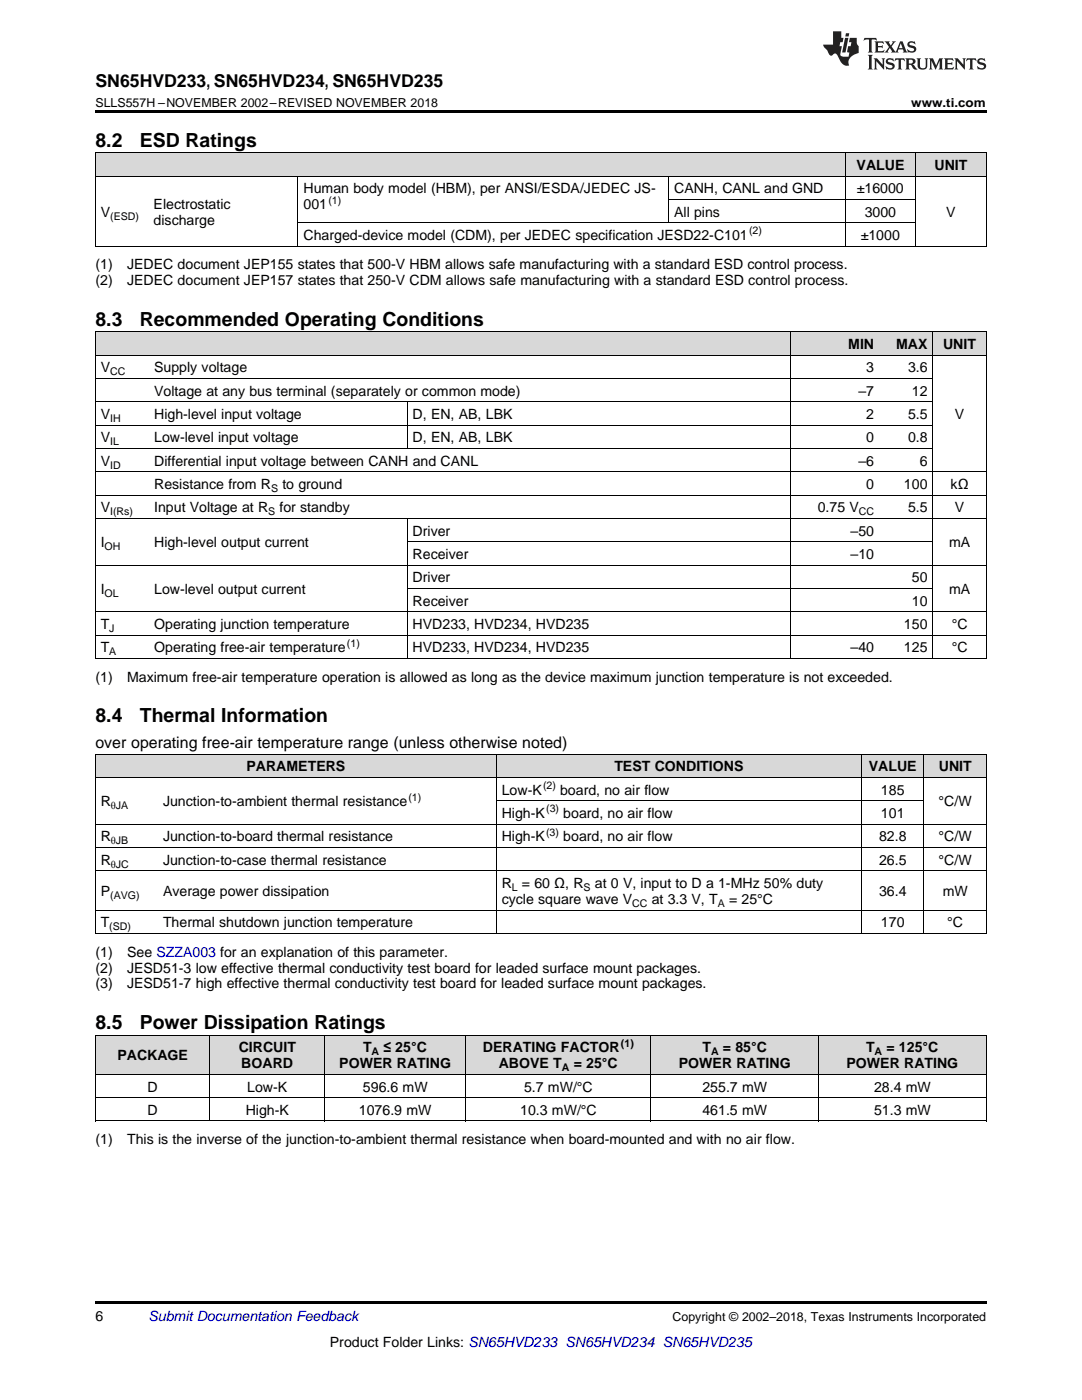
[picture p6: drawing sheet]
<svg xmlns="http://www.w3.org/2000/svg" width="216mm" height="279mm" viewBox="0 0 216 279" stroke-linecap="round" stroke-linejoin="round" font-family="sans-serif">
<defs><g id="words">
<g font-size="3.9">
<text x="19" y="29.3">8.2</text>
<text x="27.9" y="29.3">ESD Ratings</text>
<text x="19" y="65">8.3</text>
<text x="27.9" y="65">Recommended Operating Conditions</text>
<text x="19" y="144.1">8.4</text>
<text x="27.9" y="144.1">Thermal Information</text>
<text x="19" y="205.4">8.5</text>
<text x="27.9" y="205.4">Power Dissipation Ratings</text>
</g>
<text font-size="3.5" x="19" y="17.3">SN65HVD233, SN65HVD234, SN65HVD235</text>
<text font-size="3.2" x="19" y="149.3">over operating free-air temperature range (unless otherwise noted)</text>
<g font-size="2.8">
<text x="170.9" y="33.9">VALUE</text>
<text x="186.5" y="33.9">UNIT</text>
<text x="30.7" y="41.7">Electrostatic</text>
<text x="60.6" y="38.6">Human body model (HBM), per ANSI/ESDA/JEDEC JS-</text>
<text x="60.6" y="41.8">001</text>
<text x="134.5" y="38.6">CANH, CANL and GND</text>
<text x="171" y="38.6">±16000</text>
<text x="20.1" y="43.3">V</text>
<text x="30.7" y="44.8">discharge</text>
<text x="60.6" y="47.9">Charged-device model (CDM), per JEDEC specification JESD22-C101</text>
<text x="134.5" y="43.3">All pins</text>
<text x="171.8" y="47.9">±1000</text>
<text x="172.5" y="43.3">3000</text>
<text x="188.8" y="43.3">V</text>
<text x="19" y="53.8">(1)</text>
<text x="25.4" y="53.8">JEDEC document JEP155 states that 500-V HBM allows safe manufacturing with a standard ESD control process.</text>
<text x="19" y="56.9">(2)</text>
<text x="25.4" y="56.9">JEDEC document JEP157 states that 250-V CDM allows safe manufacturing with a standard ESD control process.</text>
<text x="169.3" y="69.7">MIN</text>
<text x="178.8" y="69.7">MAX</text>
<text x="188.2" y="69.7">UNIT</text>
<text x="20.1" y="74.3">V</text>
<text x="30.8" y="74.3">Supply voltage</text>
<text x="172.9" y="74.3">3</text>
<text x="181.2" y="74.3">3.6</text>
<text x="20.1" y="83.6">V</text>
<text x="30.8" y="79">Voltage at any bus terminal (separately or common mode)</text>
<text x="30.8" y="83.6">High-level input voltage</text>
<text x="82.3" y="83.6">D, EN, AB, LBK</text>
<text x="171.3" y="79">–7</text>
<text x="172.9" y="83.6">2</text>
<text x="181.2" y="83.6">5.5</text>
<text x="182" y="79">12</text>
<text x="190.5" y="83.6">V</text>
<text x="20.1" y="88.3">V</text>
<text x="30.8" y="88.3">Low-level input voltage</text>
<text x="82.3" y="88.3">D, EN, AB, LBK</text>
<text x="172.9" y="88.3">0</text>
<text x="181.2" y="88.3">0.8</text>
<text x="20.1" y="93">V</text>
<text x="30.8" y="93">Differential input voltage between CANH and CANL</text>
<text x="171.3" y="93">–6</text>
<text x="183.5" y="93">6</text>
<text x="30.8" y="97.6">Resistance from R</text>
<text x="56.3" y="97.6">to ground</text>
<text x="172.9" y="97.6">0</text>
<text x="180.4" y="97.6">100</text>
<text x="189.7" y="97.6">kΩ</text>
<text x="20.1" y="102.3">V</text>
<text x="30.8" y="102.3">Input Voltage at R</text>
<text x="55.8" y="102.3">for standby</text>
<text x="82.3" y="106.9">Driver</text>
<text x="163.2" y="102.3">0.75 V</text>
<text x="169.7" y="106.9">–50</text>
<text x="181.2" y="102.3">5.5</text>
<text x="190.5" y="102.3">V</text>
<text x="20.1" y="109.3">I</text>
<text x="30.8" y="109.3">High-level output current</text>
<text x="82.3" y="111.6">Receiver</text>
<text x="169.7" y="111.6">–10</text>
<text x="189.4" y="109.3">mA</text>
<text x="20.1" y="118.6">I</text>
<text x="30.8" y="118.6">Low-level output current</text>
<text x="82.3" y="116.2">Driver</text>
<text x="182" y="116.2">50</text>
<text x="189.4" y="118.6">mA</text>
<text x="20.1" y="125.6">T</text>
<text x="30.8" y="125.6">Operating junction temperature</text>
<text x="82.3" y="120.9">Receiver</text>
<text x="82.3" y="125.6">HVD233, HVD234, HVD235</text>
<text x="180.4" y="125.6">150</text>
<text x="182" y="120.9">10</text>
<text x="189.9" y="125.6">°C</text>
<text x="20.1" y="130.2">T</text>
<text x="30.8" y="130.2">Operating free-air temperature</text>
<text x="82.3" y="130.2">HVD233, HVD234, HVD235</text>
<text x="169.7" y="130.2">–40</text>
<text x="180.4" y="130.2">125</text>
<text x="189.9" y="130.2">°C</text>
<text x="19" y="136.1">(1)</text>
<text x="25.4" y="136.1">Maximum free-air temperature operation is allowed as long as the device maximum junction temperature is not exceeded.</text>
<text x="49.2" y="154">PARAMETERS</text>
<text x="122.6" y="154">TEST CONDITIONS</text>
<text x="173.4" y="154">VALUE</text>
<text x="187.3" y="154">UNIT</text>
<text x="20.1" y="160.9">R</text>
<text x="32.5" y="160.9">Junction-to-ambient thermal resistance</text>
<text x="100.1" y="158.6">Low-K</text>
<text x="111.8" y="158.6">board, no air flow</text>
<text x="175.8" y="158.6">185</text>
<text x="187.3" y="160.9">°C/W</text>
<text x="20.1" y="167.9">R</text>
<text x="32.5" y="167.9">Junction-to-board thermal resistance</text>
<text x="100.1" y="163.3">High-K</text>
<text x="100.1" y="167.9">High-K</text>
<text x="112.4" y="163.3">board, no air flow</text>
<text x="112.4" y="167.9">board, no air flow</text>
<text x="175.4" y="167.9">82.8</text>
<text x="175.8" y="163.3">101</text>
<text x="187.3" y="167.9">°C/W</text>
<text x="20.1" y="172.6">R</text>
<text x="32.5" y="172.6">Junction-to-case thermal resistance</text>
<text x="175.4" y="172.6">26.5</text>
<text x="187.3" y="172.6">°C/W</text>
<text x="20.1" y="178.8">P</text>
<text x="32.5" y="178.8">Average power dissipation</text>
<text x="100.1" y="177.2">R</text>
<text x="104.1" y="177.2">= 60 Ω, R</text>
<text x="118.7" y="177.2">at 0 V, input to D a 1-MHz 50% duty</text>
<text x="175.4" y="178.8">36.4</text>
<text x="188.1" y="178.8">mW</text>
<text x="20.1" y="185.1">T</text>
<text x="32.5" y="185.1">Thermal shutdown junction temperature</text>
<text x="100.1" y="180.4">cycle square wave V</text>
<text x="130" y="180.4">at 3.3 V, T</text>
<text x="145.5" y="180.4">= 25°C</text>
<text x="175.8" y="185.1">170</text>
<text x="189" y="185.1">°C</text>
<text x="19" y="190.9">(1)</text>
<text x="25.4" y="190.9">See SZZA003 for an explanation of this parameter.</text>
<text x="19" y="194.1">(2)</text>
<text x="19" y="197.3">(3)</text>
<text x="25.4" y="194.1">JESD51-3 low effective thermal conductivity test board for leaded surface mount packages.</text>
<text x="25.4" y="197.3">JESD51-7 high effective thermal conductivity test board for leaded surface mount packages.</text>
<text x="23.4" y="211.6">PACKAGE</text>
<text x="47.6" y="210">CIRCUIT</text>
<text x="48.2" y="213.2">BOARD</text>
<text x="67.7" y="213.2">POWER RATING</text>
<text x="72.5" y="210">T</text>
<text x="76.5" y="210">≤ 25°C</text>
<text x="96.3" y="210">DERATING FACTOR</text>
<text x="99.5" y="213.2">ABOVE T</text>
<text x="114.5" y="213.2">= 25°C</text>
<text x="135.5" y="213.2">POWER RATING</text>
<text x="140.2" y="210">T</text>
<text x="144.3" y="210">= 85°C</text>
<text x="168.9" y="213.2">POWER RATING</text>
<text x="172.8" y="210">T</text>
<text x="176.9" y="210">= 125°C</text>
<text x="29.5" y="217.8">D</text>
<text x="49.3" y="217.8">Low-K</text>
<text x="72.4" y="217.8">596.6 mW</text>
<text x="104.6" y="217.8">5.7 mW/°C</text>
<text x="140.2" y="217.8">255.7 mW</text>
<text x="174.4" y="217.8">28.4 mW</text>
<text x="29.5" y="222.5">D</text>
<text x="49" y="222.5">High-K</text>
<text x="71.6" y="222.5">1076.9 mW</text>
<text x="103.8" y="222.5">10.3 mW/°C</text>
<text x="140.2" y="222.5">461.5 mW</text>
<text x="174.4" y="222.5">51.3 mW</text>
<text x="19" y="228.4">(1)</text>
<text x="25.4" y="228.4">This is the inverse of the junction-to-ambient thermal resistance when board-mounted and with no air flow.</text>
<text x="19" y="263.6">6</text>
<text x="65.8" y="268.9">Product Folder Links: SN65HVD233 SN65HVD234 SN65HVD235</text>
</g>
<text font-size="2.8" fill="#0000c8" x="29.6" y="263.6">Submit Documentation Feedback</text>
<g font-size="2.5">
<text x="19" y="21.4">SLLS557H –NOVEMBER 2002–REVISED NOVEMBER 2018</text>
<text x="181.8" y="21.4">www.ti.com</text>
<text x="134.2" y="263.6">Copyright © 2002–2018, Texas Instruments Incorporated</text>
</g>
<g font-size="2.1">
<text x="65.5" y="40.6">(1)</text>
<text x="22" y="43.8">(ESD)</text>
<text x="149.5" y="46.8">(2)</text>
<text x="22" y="74.9">CC</text>
<text x="22" y="84.2">IH</text>
<text x="22" y="88.9">IL</text>
<text x="22" y="93.5">ID</text>
<text x="54.1" y="98.2">S</text>
<text x="22" y="102.8">I(Rs)</text>
<text x="53.5" y="102.8">S</text>
<text x="171.4" y="102.8">CC</text>
<text x="20.9" y="109.8">OH</text>
<text x="20.9" y="119.1">OL</text>
<text x="21.8" y="126.1">J</text>
<text x="21.8" y="130.8">A</text>
<text x="69.2" y="129.1">(1)</text>
<text x="22.1" y="161.5">θJA</text>
<text x="81.5" y="159.8">(1)</text>
<text x="108.4" y="157.5">(2)</text>
<text x="109" y="166.8">(3)</text>
<text x="109" y="162.1">(3)</text>
<text x="22.1" y="168.5">θJB</text>
<text x="22.1" y="173.1">θJC</text>
<text x="22" y="179.4">(AVG)</text>
<text x="102.1" y="177.8">L</text>
<text x="116.5" y="177.8">S</text>
<text x="21.8" y="185.6">(SD)</text>
<text x="126.2" y="181">CC</text>
<text x="143.2" y="181">A</text>
<text x="123.9" y="208.9">(1)</text>
<text x="74.2" y="210.6">A</text>
<text x="112.1" y="213.7">A</text>
<text x="141.9" y="210.6">A</text>
<text x="174.5" y="210.6">A</text>
</g>
</g></defs>
<g fill="#d8d8d8">
<path d="M19 206.6h22.9v7.9h-22.9z"/>
<path d="M41.9 206.6h22.9v7.9h-22.9z"/>
<path d="M64.8 206.6h28.2v7.9h-28.2z"/>
<path d="M93 206.6h36.9v7.9h-36.9z"/>
<path d="M129.9 206.6h33.5v7.9h-33.5z"/>
<path d="M163.4 206.6h33.4v7.9h-33.4z"/>
<path d="M19 150.6h12.5v4.6h-12.5z"/>
<path d="M31.5 150.6h67.6v4.6h-67.6z"/>
<path d="M99.1 150.6h72.8v4.6h-72.8z"/>
<path d="M171.9 150.6h12.5v4.6h-12.5z"/>
<path d="M184.4 150.6h12.4v4.6h-12.4z"/>
<path d="M19 66.3h10.7v4.6h-10.7z"/>
<path d="M29.7 66.3h51.6v4.6h-51.6z"/>
<path d="M81.3 66.3h76.4v4.6h-76.4z"/>
<path d="M157.7 66.3h17.8v4.6h-17.8z"/>
<path d="M175.5 66.3h10.7v4.6h-10.7z"/>
<path d="M186.2 66.3h10.6v4.6h-10.6z"/>
<path d="M19 30.6h10.6v4.6h-10.6z"/>
<path d="M29.6 30.6h29.9v4.6h-29.9z"/>
<path d="M59.5 30.6h74v4.6h-74z"/>
<path d="M133.5 30.6h35.2v4.6h-35.2z"/>
<path d="M168.7 30.6h14v4.6h-14z"/>
<path d="M182.7 30.6h14.1v4.6h-14.1z"/>
</g>
<g fill="#000">
<path d="M19 22h177.8v.5h-177.8zM19 49.1l.2 .1zM59.4 49.1l.1 .1zM133.3 49.1l.2 .1zM168.6 49.1l.1 .1zM182.6 49.1l.1 .1zM196.7 49.1l.1 .1zM19 131.4l.2 .1zM81.2 131.4l.1 .1zM157.6 131.4l.1 .1zM175.4 131.4l.1 .1zM186.1 131.4l.1 .1z"/>
<path d="M196.7 131.4l.1 .1zM19 186.3h.2zM99 186.3h.1zM171.8 186.3h.1zM184.3 186.3h.1zM196.7 186.3h.1zM19 223.7l.2 .1zM64.7 223.7l.1 .1zM92.9 223.7l.1 .1zM129.8 223.7l.1 .1zM163.3 223.7l.1 .1zM196.7 223.7l.1 .1z"/>
<path d="M19 259.7h177.8v.5h-177.8z"/>
</g>
<g fill="none" stroke="#000" stroke-width=".2">
<path d="M19 35.2h177.8M19 30.5h177.8M19.1 30.5v18.7M59.5 35.2v14M133.4 35.2v9.3M133.5 39.8h49.2M168.6 30.5v18.7M182.7 30.5v18.7M196.8 30.5v18.7M19 49.1h177.8M59.5 44.5h123.2M19 66.2l177.8 .1v65.2"/>
<path d="M19 75.5h167.2M19 70.9h177.8M19.1 66.3v65.2M157.7 66.3v65.2M186.1 66.3v65.2M19 98.8h177.8M19 94.2h177.8M19 89.5h167.2M19 84.9h167.2M19 80.2h167.2M81.2 80.2v9.4M19 112.8h177.8"/>
<path d="M19 103.5h177.8M81.2 103.5v28M81.3 117.5h104.9M81.3 108.1h104.9M19 131.4h177.8M19 126.8h177.8M19 122.1h177.8M19 155.2h177.8M19 150.5h177.8M19.1 150.5v35.8M99 150.5v35.8M99.1 159.8h85.3"/>
<path d="M171.9 150.5v35.8M184.3 150.5v35.8M196.8 150.5v35.8M19 173.8h177.8M19 169.1h177.8M19 164.5h177.8M19 186.3h177.8M19 181.6h177.8M19 219.1h177.8M19 214.4h177.8M19 206.6h177.8M19.1 206.6v17.2"/>
<path d="M41.9 206.6v17.2M64.8 206.6v17.2M92.9 206.6v17.2M129.9 206.6v17.2M163.3 206.6v17.2M196.8 206.6v17.2M19 223.7h177.8"/>
</g>
<g fill="#231f20">
<path d="M172.5 7.6l-.1 .5 .4-.2h.6v.1v2.1l-.2 .4h.9l-.2-.4v-2.1l.1-.1h.5l.5 .2-.2-.5zM174.5 8.3l.2 .3v1.5l-.2 .4h1.8l.2-.6a1.04 1.04 0 0 1-1.3 .2v-.7h.6l.3 .2v-.6l-.3 .2h-.6v-.6l.8-.1 .4 .3-.2-.5zM176.5 8.3l.9 1.1-.9 1.1h.8l-.2-.2 .4-.7 .5 .7-.2 .2h1.5l-.2-.2 .2-.4h.9l.1 .4-.2 .2h1l-.3-.3-.7-1.9h-.5l-.9 2-.8-1 .9-1h-.8l.1 .3-.4 .5-.3-.6 .1-.2zM179.7 8.6l.4 1h-.7zM181.3 8.4a.63 .63 0 0 0-.2 .7 .63 .63 0 0 0 .6 .4l.6 .2 .1 .2a.75 .75 0 0 1-.7 .4 .75 .75 0 0 1-.6-.5l.1 .7 .1-.1a1.11 1.11 0 0 0 1.5-.6 1.13 1.13 0 0 0-1.2-.8l-.1-.4a1.04 1.04 0 0 1 1.2 .2l-.2-.5-.2 .1-.4-.2zM173.2 10.9l.2 .4v2.2l-.2 .4h1l-.3-.4v-2.2l.3-.4zM174.3 11.6l.3 .4v1.5l-.3 .4h.8l-.2-.4v-1.3l1.5 1.7v-1.9l.2-.4h-.7l.2 .4v.9l-1.1-1.3zM177 11.8a.62 .62 0 0 0-.2 .7 .62 .62 0 0 0 .6 .4l.6 .1 .1 .3a.76 .76 0 0 1-.7 .3 .76 .76 0 0 1-.7-.4l.2 .7 .1-.1a1.11 1.11 0 0 0 1.5-.6 1.13 1.13 0 0 0-1.2-.8l-.1-.4a1.04 1.04 0 0 1 1.2 .2l-.2-.6-.2 .1-.5-.1zM178.7 11.6l-.2 .6a.61 .61 0 0 1 .8-.3v1.6l-.2 .4h.9l-.2-.4v-1.6a.63 .63 0 0 1 .7 .3l-.1-.6zM180.6 11.6l.3 .4v1.5l-.3 .4h1l-.2-.2-.1-.8 .6 .2a.76 .76 0 0 0 1.2 .7l-1-1a.58 .58 0 0 0 .6-.5 .58 .58 0 0 0-.5-.6zM181.4 11.9h.1a.45 .45 0 0 1 .5 .1 .45 .45 0 0 1 .1 .5l-.8 .2zM182.9 11.6l.2 .2a2.17 2.17 0 0 0 .3 1.9 .99 .99 0 0 0 1.6-.6v-1.1l.2-.4h-.7l.2 .2a1.92 1.92 0 0 1-.2 1.8 .6 .6 0 0 1-.9-.5v-1.1l.2-.4zM185.4 11.6l.2 .4v1.5l-.2 .4h.7l-.2-.4v-1.4l.8 1.8 .8-1.8v1.4l-.2 .4h.9l-.2-.4v-1.5l.2-.4h-.8l-.6 1.5-.6-1.5zM188.4 11.6l.2 .4v1.5l-.2 .4h1.8l.1-.6a1.04 1.04 0 0 1-1.2 .1v-.6h.5l.4 .2v-.6l-.4 .2h-.5v-.7h.8l.3 .3-.1-.6zM190.5 11.6l.2 .4v1.5l-.2 .4h.7l-.2-.4v-1.3l1.5 1.7v-1.9l.2-.4h-.7l.2 .4v.9l-1.1-1.3zM192.9 11.6l-.1 .6a.61 .61 0 0 1 .7-.3l.1 1.6-.3 .4h1l-.3-.4 .1-1.6a.63 .63 0 0 1 .7 .3l-.1-.6zM195.2 11.8a.62 .62 0 0 0-.2 .7 .62 .62 0 0 0 .6 .4l.6 .1 .1 .3a.76 .76 0 0 1-.7 .3 .76 .76 0 0 1-.6-.4l.1 .7 .1-.1a1.11 1.11 0 0 0 1.6-.6 1.13 1.13 0 0 0-1.3-.8l-.1-.4a1.04 1.04 0 0 1 1.2 .2l-.1-.6-.2 .1-.5-.1z"/>
<path d="M166.2 6.3v2.6h-1.9v.4l.8 .9a.91 .91 0 0 0 1 .8 .56 .56 0 0 1 .5-.3 .56 .56 0 0 1 .5 .3l.4 .8a1.53 1.53 0 0 0 1.9 1.2 1.54 1.54 0 0 1 1-2.1l.9-.3v-1.4a1.52 1.52 0 0 1-.4-1.6h-1.3l-.2 .8h.5l-.2 .8h-.5l-.1 1v.2l.4 .1-.2 .8a1.93 1.93 0 0 1-1.6-.3l.3-1.8h-.5l.2-.8h.4l.2-.8h-.4v-1.3zM168.6 7.6l-.6 2.9h.7l.6-2.9zM168.8 6.6l-.1 .7h.6l.2-.7z"/>
</g>
<use href="#words"/>
</svg>
